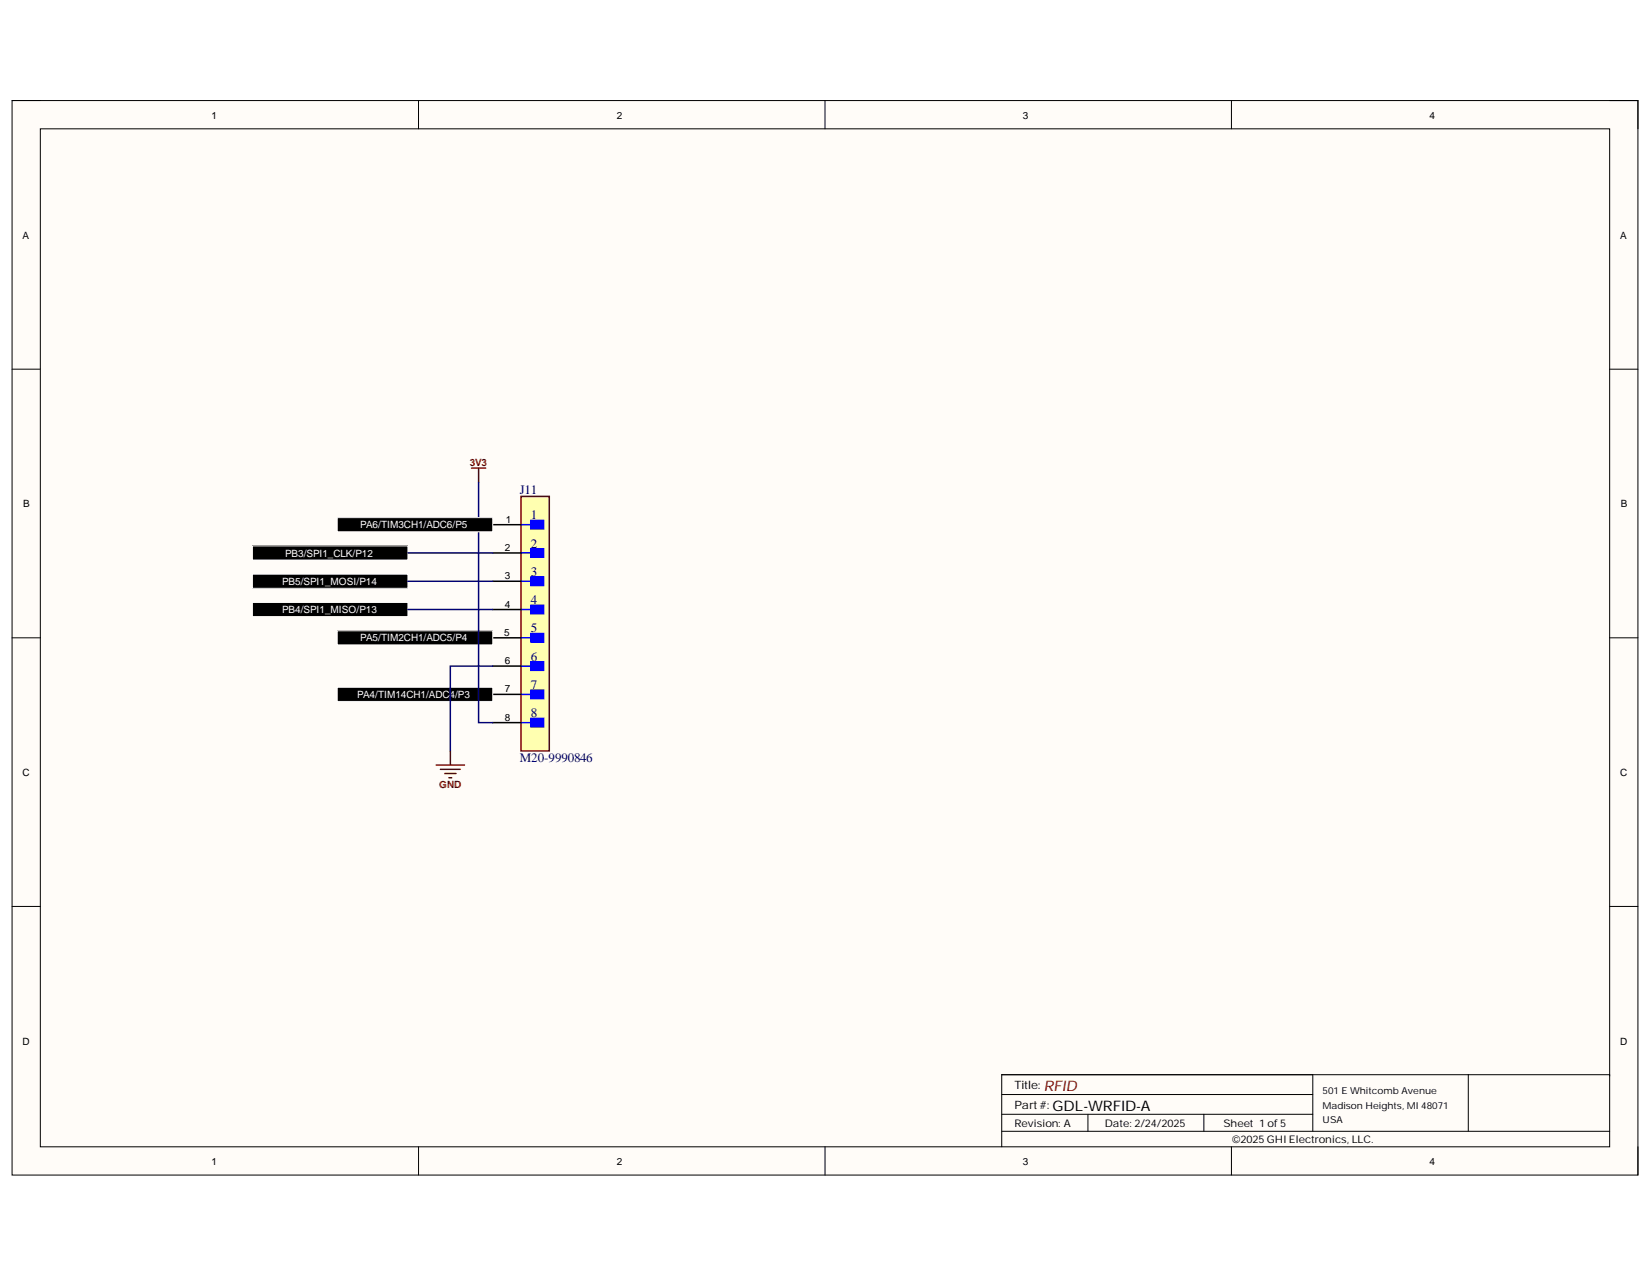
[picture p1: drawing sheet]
<svg xmlns="http://www.w3.org/2000/svg" width="279mm" height="216mm" viewBox="0 0 279 216" stroke-linecap="round" stroke-linejoin="round" font-family="sans-serif">
<defs><g id="words">
<text font-size="2.5" fill="#800000" x="176.6" y="184.4">RFID</text>
<text font-size="2.5" x="178" y="187.8">GDL-WRFID-A</text>
<g font-size="2.2" fill="#000080">
<text x="87.9" y="83.5">J11</text>
<text x="89.8" y="87.8">1</text>
<text x="89.8" y="92.6">2</text>
<text x="89.8" y="97.3">3</text>
<text x="89.8" y="102.2">4</text>
<text x="89.8" y="106.9">5</text>
<text x="89.8" y="111.7">6</text>
<text x="89.8" y="116.5">7</text>
<text x="89.8" y="121.3">8</text>
<text x="87.9" y="128.9">M20-9990846</text>
</g>
<g font-size="1.9">
<text x="171.6" y="184.1">Title:</text>
<text x="171.6" y="187.5">Part#:</text>
</g>
<g font-size="1.8">
<text x="171.6" y="190.5">Revision: A</text>
<text x="186.9" y="190.5">Date: 2/24/2025</text>
<text x="206.9" y="190.5">Sheet 1 of5</text>
<text x="208.4" y="193.3">©2025 GHI Electronics, LLC.</text>
</g>
<g font-size="1.7">
<text x="35.8" y="20">1</text>
<text x="104.3" y="20">2</text>
<text x="173" y="20">3</text>
<text x="241.8" y="20">4</text>
<text x="3.8" y="40.3">A</text>
<text x="274" y="40.3">A</text>
<text x="3.9" y="85.8">B</text>
<text x="85.5" y="88.4">1</text>
<text x="274.1" y="85.8">B</text>
<text x="85.4" y="93.2">2</text>
<text x="85.4" y="97.9">3</text>
<text x="85.3" y="107.5">5</text>
<text x="85.4" y="102.8">4</text>
<text x="85.4" y="112.3">6</text>
<text x="85.4" y="117.1">7</text>
<text x="85.4" y="121.9">8</text>
<text x="3.8" y="131.2">C</text>
<text x="274" y="131.2">C</text>
<text x="3.8" y="176.6">D</text>
<text x="274" y="176.6">D</text>
<text x="35.8" y="196.9">1</text>
<text x="104.3" y="196.9">2</text>
<text x="173" y="196.9">3</text>
<text x="241.8" y="196.9">4</text>
</g>
<g font-size="1.7" fill="#800000">
<text x="79.4" y="78.8">3V3</text>
<text x="74.3" y="133.3">GND</text>
</g>
<g font-size="1.7" fill="#fff">
<text x="60.9" y="89.3">PA6/TIM3CH1/ADC6/P5</text>
<text x="48.2" y="94.1">PB3/SPI1_CLK/P12</text>
<text x="47.7" y="98.9">PB5/SPI1_MOSI/P14</text>
<text x="47.7" y="103.7">PB4/SPI1_MISO/P13</text>
<text x="60.9" y="108.4">PA5/TIM2CH1/ADC5/P4</text>
<text x="60.4" y="118">PA4/TIM14CH1/ADC4/P3</text>
</g>
<g font-size="1.6">
<text x="223.7" y="185">501 E Whitcomb Avenue</text>
<text x="223.7" y="187.4">Madison Heights, MI 48071</text>
<text x="223.7" y="189.8">USA</text>
</g>
</g></defs>
<path d="M2 17h275v181.7h-275z" fill-rule="evenodd" fill="#fffcf8"/>
<path d="M2 17h275v181.7h-275z" fill="none" stroke="#000" stroke-width=".17"/>
<path d="M6.8 21.8h265.4v172.1h-265.4z" fill-rule="evenodd" fill="#fffcf8"/>
<g fill="none" stroke="#000" stroke-width=".17">
<path d="M2 17h4.8M70.8 17v4.8M139.5 17v4.8M208.3 17v4.8M272.2 17h4.8v4.8M6.8 21.8h265.4v172.1h-265.4zM2 62.4h4.8M272.2 62.4h4.8M2 107.8h4.8M272.2 107.8h4.8M2 153.3h4.8M272.2 153.3h4.8"/>
<path d="M70.8 193.9v4.8M139.5 193.9v4.8M169.4 188.4h52.6M169.4 191.3h102.8M169.4 185.1h52.6M184 188.4v2.9M203.6 188.4v2.9M208.3 193.9v4.8M222 181.7v9.6M248.3 181.7v9.6M272.2 181.9v-.2h-102.8v12.2M277 193.9v4.8"/>
</g>
<path d="M73.8 129.3h4.8M74.5 130.1h3.3M75.2 130.8h1.9M75.9 131.5h.5M76.2 127v2.3" fill="none" stroke="#800000" stroke-width=".25"/>
<path d="M88.1 83.9h4.8v43.1h-4.8z" fill-rule="evenodd" fill="#ffffb0"/>
<path d="M88.1 83.9h4.8v43.1h-4.8z" fill="none" stroke="#800000" stroke-width=".25"/>
<path d="M89.8 88h2.1v1.4h-2.1z" fill-rule="evenodd" fill="#00f"/>
<path d="M88.1 88.7h1.7M89.8 88h2.1v1.4h-2.1z" fill="none" stroke="#00f" stroke-width=".25"/>
<path d="M89.8 92.8h2.1v1.4h-2.1z" fill-rule="evenodd" fill="#00f"/>
<path d="M88.1 93.5h1.7M89.8 92.8h2.1v1.4h-2.1z" fill="none" stroke="#00f" stroke-width=".25"/>
<path d="M89.8 97.6h2.1v1.4h-2.1z" fill-rule="evenodd" fill="#00f"/>
<path d="M88.1 98.3h1.7M89.8 97.6h2.1v1.4h-2.1z" fill="none" stroke="#00f" stroke-width=".25"/>
<path d="M89.8 102.3h2.1v1.5h-2.1z" fill-rule="evenodd" fill="#00f"/>
<path d="M88.1 103.1h1.7M89.8 102.3h2.1v1.5h-2.1z" fill="none" stroke="#00f" stroke-width=".25"/>
<path d="M89.8 107.1h2.1v1.4h-2.1z" fill-rule="evenodd" fill="#00f"/>
<path d="M88.1 107.8h1.7M89.8 107.1h2.1v1.4h-2.1z" fill="none" stroke="#00f" stroke-width=".25"/>
<path d="M89.8 111.9h2.1v1.4h-2.1z" fill-rule="evenodd" fill="#00f"/>
<path d="M88.1 112.6h1.7M89.8 111.9h2.1v1.4h-2.1z" fill="none" stroke="#00f" stroke-width=".25"/>
<path d="M89.8 116.7h2.1v1.4h-2.1z" fill-rule="evenodd" fill="#00f"/>
<path d="M88.1 117.4h1.7M89.8 116.7h2.1v1.4h-2.1z" fill="none" stroke="#00f" stroke-width=".25"/>
<path d="M89.8 121.5h2.1v1.4h-2.1z" fill-rule="evenodd" fill="#00f"/>
<path d="M88.1 122.2h1.7M89.8 121.5h2.1v1.4h-2.1z" fill="none" stroke="#00f" stroke-width=".25"/>
<path d="M83.3 88.7h4.8M83.3 93.5h4.8M83.3 98.3h4.8M83.3 103.1h4.8M83.3 107.8h4.8M83.3 112.6h4.8M83.3 117.4h4.8M83.3 122.2h4.8" fill="none" stroke="#000" stroke-width=".25"/>
<path d="M79.8 79.1h2.3M80.9 79.1v2.4" fill="none" stroke="#800000" stroke-width=".25"/>
<g fill="#000">
<path d="M42.7 92.3h26.3v2.4h-26.3z" fill-rule="evenodd"/>
<path d="M42.7 97.1h26.3v2.4h-26.3z" fill-rule="evenodd"/>
<path d="M57 87.5h26.3v2.4h-26.3z" fill-rule="evenodd"/>
<path d="M42.7 101.9h26.3v2.3h-26.3z" fill-rule="evenodd"/>
<path d="M57 116.2h26.3v2.4h-26.3z" fill-rule="evenodd"/>
<path d="M57 106.6h26.3v2.4h-26.3z" fill-rule="evenodd"/>
</g>
<path d="M42.7 92.3h26.3v2.4h-26.3zM42.7 97.1h26.3v2.4h-26.3zM57 87.5h26.3v2.4h-26.3zM42.7 101.9h26.3v2.3h-26.3zM57 116.2h26.3v2.4h-26.3zM57 106.6h26.3v2.4h-26.3z" fill="none" stroke="#fff" stroke-width=".17"/>
<path d="M69 93.5h14.3M69 98.3h14.3M80.9 81.5v40.7h2.4M69 103.1h14.3M83.3 112.6h-7.1v14.4" fill="none" stroke="#000080" stroke-width=".25"/>
<use href="#words"/>
</svg>
